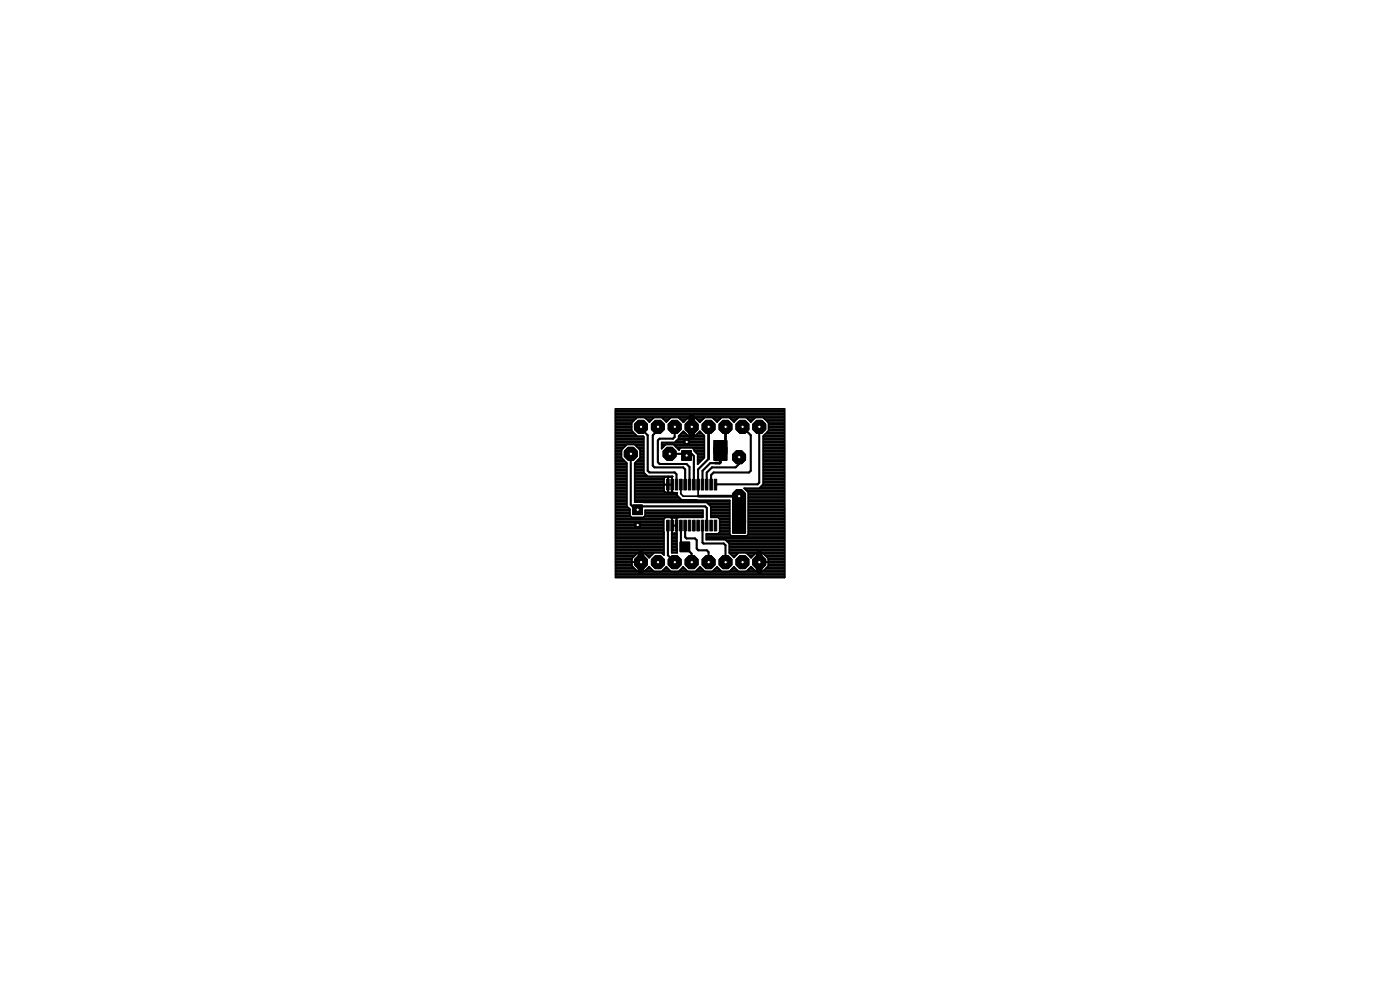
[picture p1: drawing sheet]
<svg xmlns="http://www.w3.org/2000/svg" width="210mm" height="148mm" viewBox="0 0 210 148" stroke-linecap="round" stroke-linejoin="round" font-family="sans-serif">
<g fill="#000" stroke="#000" stroke-width=".15">
<path d="M99.9 77.9h.4v1.6h-.4zM99.9 71.8h.4v1.6h-.4zM100.6 77.9h.4v1.6h-.4zM100.6 71.8h.4v1.6h-.4zM101.2 77.9h.4v1.6h-.4zM101.2 71.8h.4v1.6h-.4zM101.9 77.9h.4v1.6h-.4zM101.9 71.8h.4v1.6h-.4zM102.5 77.9h.4v1.6h-.4zM102.5 71.8h.4v1.6h-.4zM103.2 77.9h.4v1.6h-.4zM103.2 71.8h.4v1.6h-.4z"/>
<path d="M103.8 77.9h.4v1.6h-.4zM103.8 71.8h.4v1.6h-.4zM104.5 77.9h.4v1.6h-.4zM104.5 71.8h.4v1.6h-.4zM105.1 77.9h.4v1.6h-.4zM105.1 71.8h.4v1.6h-.4zM105.8 77.9h.4v1.6h-.4zM105.8 71.8h.4v1.6h-.4zM106.4 77.9h.4v1.6h-.4zM106.4 71.8h.4v1.6h-.4zM107.1 77.9h.4v1.6h-.4zM107.1 71.8h.4v1.6h-.4z"/>
<circle cx="113.8" cy="63.9" r="1.05"/>
</g>
<g fill="none" stroke="#000" stroke-width=".25">
<path d="M92.3 66.3h4.2M92.3 67.4h.9M92.3 61.3h25.3v25.2h-25.3zM92.3 71.4h1.7M92.3 62.5h25.3M92.3 72.1h1.7M92.3 71.9h1.7M92.3 71.6h1.7M92.3 71.2h1.7M92.3 71h1.7M92.3 70.8h1.7M92.3 70.5h1.7"/>
<path d="M92.3 70.3h1.7M92.3 70.1h1.7M92.3 69.9h1.7M92.3 69.6h1.7M92.3 69.4h1.7M92.3 69.2h1.5M92.3 69h1.3M92.3 68.8h1.1M92.3 68.5h.9M92.3 68.3h.9M92.3 68.1h.9M92.3 67.9h.9"/>
<path d="M92.3 67.6h.9M92.3 67.2h1.1M92.3 67h1.3M92.3 66.8h1.5M92.3 66.5h4.2M92.3 66.1h4.2M92.3 65.9h4.2M92.3 65.7h4.2M92.3 65.4h4.2M92.3 65.2h3.1M92.3 65h2.9M92.3 64.8h2.7"/>
<path d="M92.3 64.5h2.4M92.3 64.3h2.4M92.3 64.1h2.4M92.3 63.9h2.4M92.3 63.6h2.4M92.3 63.4h2.4M92.3 63.2h2.5M92.3 63h2.8M92.3 62.8h3M92.3 62.3h25.3M92.3 62.1h25.3M92.3 61.9h25.3"/>
<path d="M92.3 61.7h25.3M92.3 61.4h25.3M92.3 78.7h7.2M92.3 75h1.7M92.3 79.9h7.2M92.3 79.6h7.2M92.3 79.4h7.2M92.3 79.2h7.2M92.3 79h7.2M92.3 78.5h7.2M92.3 78.3h7.2M92.3 78.1h7.2"/>
<path d="M92.3 77.9h7.2M92.3 77.6h7.3M92.3 77.4h2.3M92.3 77.2h2.1M92.3 77h2.1M92.3 76.8h2.1M92.3 76.5h2.1M92.3 76.3h2.1M92.3 76.1h1.9M92.3 75.9h1.7M92.3 75.6h1.7M92.3 75.4h1.7"/>
<path d="M92.3 75.2h1.7M92.3 74.8h1.7M92.3 74.5h1.7M92.3 74.3h1.7M92.3 74.1h1.7M92.3 73.9h1.7M92.3 73.6h1.7M92.3 73.4h1.7M92.3 73.2h1.7M92.3 73h1.7M92.3 72.7h1.7M92.3 72.5h1.7"/>
<path d="M92.3 72.3h1.7M93.2 67.4l.8-.8h1.1l.9 .8M93.2 67.4v1.2l.8 .8v6.4l.4 .5M94.4 76.3v1l.3 .2h1.8l.2-.2v-.9h8.7v1.1h-5.6l-.3 .3v5.4l-.3-.4h-1.2l-.7 .8-.7-.7h-1.1l-.8 .8v1.1l.8 .8h1.1l.7-.7 .7 .7M95.2 75h14.2v5.1l.3 .2M95.2 75.2h14.2M95.2 74.8h6.9M95.2 74.5h6.6M95.2 74.3h6.4M95.2 74.1h6.3M95.2 73.9h6.3M95.2 73.6h4.4"/>
<path d="M95.2 73.4h4.3M95.2 73.2h4.3M95.2 73h4.3M95.2 72.7h4.3M95.2 72.5h4.3M95.2 72.3h4.3M95.2 72.1h4.3M95.2 71.9h4.3M95.2 71.6h4.4M95.2 71.2h1.7M95.2 71h1.5M95.2 70.8h1.3"/>
<path d="M95.2 70.5h1.3M95.2 70.3h1.3M95.2 70.1h1.3M95.2 69.9h1.3M95.2 69.6h1.3M95.2 69.4h1.3M95.3 66.8h1.2M95.3 69.2h1.2M95.5 62.5l-.8 .9v1.1l.8 .8h.9l.1 .1M95.5 67h1M95.6 69h.9M95.8 67.2h.7"/>
<path d="M95.8 68.8h.7M96 67.4h.5M96 67.4v1.2l-.8 .8v5.8l10.8 .1 .6 .6M96 68.5h.5M96 68.3h.5M96 68.1h.5M96 67.9h.5M96 67.6h.5M96.5 70.8l.6 .6h3.7h-5.6M96.5 65.4v5.4M96.6 77.4h8.8M96.7 62.5l.7 .7"/>
<path d="M96.7 77.2h8.7M96.7 77h8.7M96.7 76.8h8.7M96.7 76.5h8.7M96.9 62.8h.9M97.1 63h.5M97.3 63.2h.1M98 62.5l-.6 .7M99.2 67.2l.6-.6h1.2l.8 .8M99.2 62.5l.7 .7M99.2 67.2h.1M99.2 67h.2"/>
<path d="M99.2 66.8h.5M99.2 66.5h6.4M99.4 62.8h1M99.5 72.6h1.3M99.6 73.6l.3 .2h1.6v.4l.7 .7h2.2l.2 .1M99.7 63h.4M99.9 71.4l-.4 .4v1.6l.1 .2M99.9 63.2h.1M100.1 71.4v2.4M100.1 73.6h.1M100.1 73.4h.1M100.1 73.2h.1"/>
<path d="M100.1 73h.1M100.1 72.7h.1M100.1 72.5h.1M100.1 72.3h.1M100.1 72.1h.1M100.1 71.9h.1M100.1 71.6h.1M100.4 71.4h.1M100.6 62.5l-.7 .7M100.7 79.9h.8v2.9h-.8zM100.8 71.4v2.4M100.8 77.6v2.3"/>
<path d="M100.8 78.7h.7M100.8 79.9h.1M100.8 79.6h.1M100.8 79.4h.1M100.8 79.2h.1M100.8 79h.1M100.8 78.5h.1M100.8 78.3h.1M100.8 78.1h.1M100.8 77.9h.1M100.8 77.6h.1M100.8 73.6h.1"/>
<path d="M100.8 73.4h.1M100.8 73.2h.1M100.8 73h.1M100.8 72.7h.1M100.8 72.5h.1M100.8 72.3h.1M100.8 72.1h.1M100.8 71.9h.1M100.8 71.6h.1M101.2 66.3l.5-.6v-.4l.8-.7 .6 .7h1.1l.7-.7 .7 .7v3.3M101.2 66.8h4.4M101.3 66.1h4.3"/>
<path d="M101.4 67h4.2M101.4 77.6v2.3M101.4 79.9h.1M101.4 79.6h.1M101.4 79.4h.1M101.4 79.2h.1M101.4 79h.1M101.4 78.5h.1M101.4 78.3h.1M101.4 78.1h.1M101.4 77.9h.1M101.4 77.6h.1"/>
<path d="M101.6 67.2h.4M101.6 65.9h4M101.7 62.5l.8 .8 .6-.7h1.1l.7 .7 .8-.8M101.7 65.7h3.9M101.7 65.4h3.9M101.8 67.4h.1M101.8 67.4l.2-.3h1.8l.3 .3v.1l.5 .6v1.5l1-1M101.9 65.2h1.2M102 62.8h1M102.1 72.6v1.4l.3 .3h2.3v-1.7M102.1 65h.7M102.2 63h.5"/>
<path d="M102.3 64.8h.3M102.4 63.2h.1M103.7 62.6v2.7M103.7 63.9h.1M103.7 65.2h.1M103.7 65h.1M103.7 64.8h.1M103.7 64.5h.1M103.7 64.3h.1M103.7 64.1h.1M103.7 63.6h.1M103.7 63.4h.1"/>
<path d="M103.7 63.2h.1M103.7 63h.1M103.7 62.8h.1M103.9 67.2h1.7M104.1 67.4h1.5M104.2 67.6h1.4M104.3 65.2h1.2M104.4 67.9h1.2M104.4 62.8h1M104.5 65h.8M104.6 69.4h.1M104.6 69.2h.4"/>
<path d="M104.6 69h.6M104.6 68.8h.8M104.6 68.5h1M104.6 68.3h1M104.6 68.1h1M104.6 63h.6M104.8 64.8h.3M104.9 63.2h.1M105.6 66.3h-6.4v.9M106 78.7h.1M106.1 75.4h3.3M106.3 75.6h3.1"/>
<path d="M106.6 75.9h2.8M106.6 75.9v1.6h1.1l.2 .3v1.9l-.2 .3h-1.8v.9h2.9l.5 .5v1.4l.7 .7 .7-.7h1.2l.7 .8 .7-.7h1.1l.8 .8v1.1l-.8 .8h-1.1l-.7-.7-.7 .7M106.6 77.4h2.8M106.6 77.2h2.8M106.6 77h2.8M106.6 76.8h2.8M106.6 76.5h2.8M106.6 76.3h2.8M106.6 76.1h2.8M106.8 62.5l.7 .7M107 62.8h1M107.3 63h.4"/>
<path d="M107.3 72.6h.1M107.5 63.2h.1M107.8 79.9h1.6M107.8 77.6h1.6M107.9 78.7h1.5M107.9 79.6h1.5M107.9 79.4h1.5M107.9 79.2h1.5M107.9 79h1.5M107.9 78.5h1.5M107.9 78.3h1.5M107.9 78.1h1.5"/>
<path d="M107.9 77.9h1.5M108.2 62.5l-.7 .7M109.3 62.5l.7 .7M109.6 62.8h.9M109.8 63h.5M110 63.2h.1M110.7 62.5l-.7 .7M111.6 73.2h6M111.9 73.4h5.7M111.9 62.5l.7 .7M112.1 73.6h5.5M112.1 62.8h.9"/>
<path d="M112.2 78.7h5.4M112.2 75h5.4M112.2 79.9h5.4M112.2 79.6h5.4M112.2 79.4h5.4M112.2 79.2h5.4M112.2 79h5.4M112.2 78.5h5.4M112.2 78.3h5.4M112.2 78.1h5.4M112.2 77.9h5.4M112.2 77.6h5.4"/>
<path d="M112.2 77.4h5.4M112.2 77.2h5.4M112.2 77h5.4M112.2 76.8h5.4M112.2 76.5h5.4M112.2 76.3h5.4M112.2 76.1h5.4M112.2 75.9h5.4M112.2 75.6h5.4M112.2 75.4h5.4M112.2 75.2h5.4M112.2 74.8h5.4"/>
<path d="M112.2 74.5h5.4M112.2 74.3h5.4M112.2 74.1h5.4M112.2 73.9h5.4M112.3 63h.5M112.6 63.2h.1M113.3 62.5l-.7 .7M114 73h3.6M114.2 72.7h3.4M114.4 66.3h3.2M114.4 67.4h3.2M114.4 72.5l-.6 .7h-2.2l.6 .6v6.3l-.2 .2"/>
<path d="M114.4 71.4h3.2M114.4 62.5l.8 .9v1.1l-.8 .8v7.2M114.4 72.5h3.2M114.4 72.3h3.2M114.4 72.1h3.2M114.4 71.9h3.2M114.4 71.6h3.2M114.4 71.2h3.2M114.4 71h3.2M114.4 70.8h3.2M114.4 70.5h3.2M114.4 70.3h3.2"/>
<path d="M114.4 70.1h3.2M114.4 69.9h3.2M114.4 69.6h3.2M114.4 69.4h3.2M114.4 69.2h3.2M114.4 69h3.2M114.4 68.8h3.2M114.4 68.5h3.2M114.4 68.3h3.2M114.4 68.1h3.2M114.4 67.9h3.2M114.4 67.6h3.2"/>
<path d="M114.4 67.2h3.2M114.4 67h3.2M114.4 66.8h3.2M114.4 66.5h3.2M114.4 66.1h3.2M114.4 65.9h3.2M114.4 65.7h3.2M114.4 65.4h3.2M114.5 65.2h3.1M114.6 62.8h3M114.8 65h2.8M114.9 63h2.7"/>
<path d="M115 64.8h2.6M115.1 63.2h2.5M115.2 64.5h2.4M115.2 64.3h2.4M115.2 64.1h2.4M115.2 63.9h2.4M115.2 63.6h2.4M115.2 63.4h2.4M92.3 80.3h7.2M92.3 85.6h25.3M92.3 86.3h25.3M92.3 86.1h25.3"/>
<path d="M92.3 85.9h25.3M92.3 85.4h3.1M92.3 85.2h2.8M92.3 85h2.6M92.3 84.7h2.4M92.3 84.5h2.4M92.3 84.3h2.4M92.3 84.1h2.4M92.3 83.8h2.4M92.3 83.6h2.5M92.3 83.4h2.7M92.3 83.2h2.9"/>
<path d="M92.3 83h3.2M92.3 82.7h7.2M92.3 82.5h7.2M92.3 82.3h7.2M92.3 82.1h7.2M92.3 81.9h7.2M92.3 81.6h7.2M92.3 81.4h7.2M92.3 81.2h7.2M92.3 81h7.2M92.3 80.7h7.2M92.3 80.5h7.2"/>
<path d="M92.3 80.1h7.2M94.7 84.2h1.4M96.1 82.9v2.7M96.1 85.4h.1M96.1 85.2h.1M96.1 85h.1M96.1 84.7h.1M96.1 84.5h.1M96.1 84.3h.1M96.1 84.1h.1M96.1 83.8h.1M96.1 83.6h.1"/>
<path d="M96.1 83.4h.1M96.1 83.2h.1M96.1 83h.1M96.7 83h1.2M96.8 85.4h1M96.9 83.2h.8M97 85.2h.6M97.2 83.4h.3M97.3 85h.1M99.2 85.6l.7-.7 .7 .7M99.3 83h.2M99.4 85.4h1"/>
<path d="M99.7 85.2h.4M99.9 85h.1M100.7 80.3h.8M100.7 82.7h.8M100.7 82.5h.8M100.7 82.3h.8M100.7 82.1h.8M100.7 81.9h.8M100.7 81.6h.8M100.7 81.4h.8M100.7 81.2h.8M100.7 81h.8"/>
<path d="M100.7 80.7h.8M100.7 80.5h.8M100.7 80.1h.8M101.7 85.6l.7-.7 .7 .7M102 85.4h.9M102.1 81.9h.1M102.2 85.2h.5M102.4 85h.1M104.3 85.6l.7-.7 .7 .7M104.5 85.4h.9M104.7 85.2h.5M104.9 85h.1"/>
<path d="M105.9 80.3h11.7M105.9 80.7h11.7M105.9 80.5h11.7M105.9 80.1h3.5M106.8 85.6l.7-.7 .7 .7M107 85.4h1M107.3 85.2h.5M107.5 85h.1M108.9 81h8.7M109.1 81.2h8.5M109.3 81.4h8.3M109.3 85.6l.7-.7 .7 .7"/>
<path d="M109.3 82.7h8.3M109.3 82.5h8.3M109.3 82.3h8.3M109.3 82.1h8.3M109.3 81.9h8.3M109.3 81.6h8.3M109.5 83h1.1M109.6 85.4h.9M109.7 83.2h.7M109.8 85.2h.5M109.9 83.4h.3M110 85h.1"/>
<path d="M112 83h1.2M112.1 85.4h1M112.2 80.1h5.4M112.2 83.2h.8M112.3 85.2h.6M112.5 83.4h.3M112.5 85h.2M113.8 82.9v2.7M113.8 84.2h1.4M113.8 85.4h.1M113.8 85.2h.1M113.8 85h.1"/>
<path d="M113.8 84.7h.1M113.8 84.5h.1M113.8 84.3h.1M113.8 84.1h.1M113.8 83.8h.1M113.8 83.6h.1M113.8 83.4h.1M113.8 83.2h.1M113.8 83h.1M114.5 83h3.1M114.6 85.4h3M114.7 83.2h2.9"/>
<path d="M114.8 85.2h2.8M114.9 83.4h2.7M115 85h2.6M115.1 83.6h2.5M115.2 84.7h2.4M115.2 84.5h2.4M115.2 84.3h2.4M115.2 84.1h2.4M115.2 83.8h2.4"/>
</g>
<path d="M103.7 62.5v2.8M96.1 83v2.5M113.8 83v2.5" fill="none" stroke="#000" stroke-width="1"/>
<g fill="none" stroke="#000" stroke-width=".32">
<path d="M94.6 68v7.6l.2 .3h10.9l.3 .2v2.6M96.1 63.9v.3l1 1v5.3l.3 .3h3.8l.2 .3v1.5M98.6 63.9v.6l-.7 .7v4.6l.2 .2h4.3l.3 .3v2.3M100.1 78.7v4.5l1.1 1M100.4 68h3.3l.3 .3v4.3M101.2 63.9v1.6l-.3 .2h-2l-.3 .3v3.3l.3 .2h4l.5 .5v2.6M102.1 78.7v3.2M102.7 78.7v1.8l.2 .2h1.3l.3 .2v1.3l.2 .2h1.3l.2 .3v1.5M105.3 78.7v2.6l.2 .1h3l.3 .3v2.5M106.2 68.7l-1.5 1.6v2.8M107.3 69.4h-.8l-1.2 1.1v2.1M110.8 68.5v1l-.5 .5h-3.6l-.7 .8v1.8"/>
<path d="M111.3 63.9l1.3 1.3v5.3l-.3 .3h-5.3l-.4 .4v1.4M113.8 63.9v8.4l-.2 .3h-6.3M102.1 81.9h.6l1 1.1v1.2"/>
</g>
<path d="M104.7 74.3h6.1M106.2 63.9v4.8M108.8 63.9v2.3l-.8 .8v2.3l-.1 .1h-.6" fill="none" stroke="#000" stroke-width=".42"/>
<circle cx="113.9" cy="63.9" r=".25" fill="#fff" stroke="#000" stroke-width=".15"/>
<circle cx="111.3" cy="63.9" r="1.05" fill="#000" stroke="#000" stroke-width=".15"/>
<circle cx="111.3" cy="63.9" r=".25" fill="#fff" stroke="#000" stroke-width=".15"/>
<circle cx="108.8" cy="63.9" r="1.05" fill="#000" stroke="#000" stroke-width=".15"/>
<circle cx="108.8" cy="63.9" r=".25" fill="#fff" stroke="#000" stroke-width=".15"/>
<circle cx="106.2" cy="63.9" r="1.05" fill="#000" stroke="#000" stroke-width=".15"/>
<circle cx="106.3" cy="63.9" r=".25" fill="#fff" stroke="#000" stroke-width=".15"/>
<circle cx="103.7" cy="63.9" r="1.05" fill="#000" stroke="#000" stroke-width=".15"/>
<circle cx="103.7" cy="63.9" r=".25" fill="#fff" stroke="#000" stroke-width=".15"/>
<circle cx="101.2" cy="63.9" r="1.05" fill="#000" stroke="#000" stroke-width=".15"/>
<circle cx="101.2" cy="63.9" r=".25" fill="#fff" stroke="#000" stroke-width=".15"/>
<circle cx="98.6" cy="63.9" r="1.05" fill="#000" stroke="#000" stroke-width=".15"/>
<circle cx="98.7" cy="63.9" r=".25" fill="#fff" stroke="#000" stroke-width=".15"/>
<circle cx="96.1" cy="63.9" r="1.05" fill="#000" stroke="#000" stroke-width=".15"/>
<circle cx="96.1" cy="63.9" r=".25" fill="#fff" stroke="#000" stroke-width=".15"/>
<circle cx="94.6" cy="68" r="1.05" fill="#000" stroke="#000" stroke-width=".15"/>
<circle cx="94.6" cy="68" r=".25" fill="#fff" stroke="#000" stroke-width=".15"/>
<circle cx="100.4" cy="68" r="1.05" fill="#000" stroke="#000" stroke-width=".15"/>
<circle cx="100.4" cy="68" r=".25" fill="#fff" stroke="#000" stroke-width=".15"/>
<circle cx="110.8" cy="68.5" r="1.05" fill="#000" stroke="#000" stroke-width=".15"/>
<circle cx="110.8" cy="68.5" r=".25" fill="#fff" stroke="#000" stroke-width=".15"/>
<circle cx="110.8" cy="74.3" r="1.05" fill="#000" stroke="#000" stroke-width=".15"/>
<circle cx="110.8" cy="74.3" r=".25" fill="#fff" stroke="#000" stroke-width=".15"/>
<circle cx="96.1" cy="84.2" r="1.05" fill="#000" stroke="#000" stroke-width=".15"/>
<circle cx="96.1" cy="84.2" r=".25" fill="#fff" stroke="#000" stroke-width=".15"/>
<circle cx="98.6" cy="84.2" r="1.05" fill="#000" stroke="#000" stroke-width=".15"/>
<circle cx="98.7" cy="84.2" r=".25" fill="#fff" stroke="#000" stroke-width=".15"/>
<circle cx="101.2" cy="84.2" r="1.05" fill="#000" stroke="#000" stroke-width=".15"/>
<circle cx="101.2" cy="84.2" r=".25" fill="#fff" stroke="#000" stroke-width=".15"/>
<circle cx="103.7" cy="84.2" r="1.05" fill="#000" stroke="#000" stroke-width=".15"/>
<circle cx="103.7" cy="84.2" r=".25" fill="#fff" stroke="#000" stroke-width=".15"/>
<circle cx="106.2" cy="84.2" r="1.05" fill="#000" stroke="#000" stroke-width=".15"/>
<circle cx="106.3" cy="84.2" r=".25" fill="#fff" stroke="#000" stroke-width=".15"/>
<circle cx="108.8" cy="84.2" r="1.05" fill="#000" stroke="#000" stroke-width=".15"/>
<circle cx="108.8" cy="84.2" r=".25" fill="#fff" stroke="#000" stroke-width=".15"/>
<circle cx="111.3" cy="84.2" r="1.05" fill="#000" stroke="#000" stroke-width=".15"/>
<circle cx="111.3" cy="84.2" r=".25" fill="#fff" stroke="#000" stroke-width=".15"/>
<circle cx="113.8" cy="84.2" r="1.05" fill="#000" stroke="#000" stroke-width=".15"/>
<circle cx="113.9" cy="84.2" r=".25" fill="#fff" stroke="#000" stroke-width=".15"/>
<circle cx="103" cy="66.2" r=".44" fill="#000" stroke="#000" stroke-width=".15"/>
<circle cx="103" cy="66.2" r=".25" fill="#fff" stroke="#000" stroke-width=".15"/>
<circle cx="95.6" cy="78.7" r=".44" fill="#000" stroke="#000" stroke-width=".15"/>
<circle cx="95.6" cy="78.7" r=".25" fill="#fff" stroke="#000" stroke-width=".15"/>
<path d="M102 81.2h1.4v1.5h-1.4z" fill="#000" stroke="#000" stroke-width=".15"/>
<path d="M109.8 74.6h2v2h-2z" fill="#000" stroke="#000" stroke-width=".15"/>
<path d="M109.8 76.4h2v2h-2z" fill="#000" stroke="#000" stroke-width=".15"/>
<path d="M109.8 77.9h2v2h-2z" fill="#000" stroke="#000" stroke-width=".15"/>
<path d="M107 66h2v1.9h-2z" fill="#000" stroke="#000" stroke-width=".15"/>
<path d="M107 67h2v2h-2z" fill="#000" stroke="#000" stroke-width=".15"/>
<path d="M102.2 67.5h1.5v1.5h-1.5z" fill="#000" stroke="#000" stroke-width=".15"/>
<circle cx="103" cy="68.2" r=".25" fill="#fff" stroke="#000" stroke-width=".15"/>
<path d="M94.9 75.6h1.4v1.5h-1.4z" fill="#000" stroke="#000" stroke-width=".15"/>
<circle cx="95.6" cy="76.4" r=".25" fill="#fff" stroke="#000" stroke-width=".15"/>
<circle cx="113.8" cy="63.9" r="1.05" fill="#000" stroke="#000" stroke-width=".15"/>
<circle cx="113.9" cy="63.9" r=".25" fill="#fff" stroke="#000" stroke-width=".15"/>
<circle cx="111.3" cy="63.9" r="1.05" fill="#000" stroke="#000" stroke-width=".15"/>
<circle cx="111.3" cy="63.9" r=".25" fill="#fff" stroke="#000" stroke-width=".15"/>
<circle cx="108.8" cy="63.9" r="1.05" fill="#000" stroke="#000" stroke-width=".15"/>
<circle cx="108.8" cy="63.9" r=".25" fill="#fff" stroke="#000" stroke-width=".15"/>
<circle cx="106.2" cy="63.9" r="1.05" fill="#000" stroke="#000" stroke-width=".15"/>
<circle cx="106.3" cy="63.9" r=".25" fill="#fff" stroke="#000" stroke-width=".15"/>
<circle cx="103.7" cy="63.9" r="1.05" fill="#000" stroke="#000" stroke-width=".15"/>
<circle cx="103.7" cy="63.9" r=".25" fill="#fff" stroke="#000" stroke-width=".15"/>
<circle cx="101.2" cy="63.9" r="1.05" fill="#000" stroke="#000" stroke-width=".15"/>
<circle cx="101.2" cy="63.9" r=".25" fill="#fff" stroke="#000" stroke-width=".15"/>
<circle cx="98.6" cy="63.9" r="1.05" fill="#000" stroke="#000" stroke-width=".15"/>
<circle cx="98.7" cy="63.9" r=".25" fill="#fff" stroke="#000" stroke-width=".15"/>
<circle cx="96.1" cy="63.9" r="1.05" fill="#000" stroke="#000" stroke-width=".15"/>
<circle cx="96.1" cy="63.9" r=".25" fill="#fff" stroke="#000" stroke-width=".15"/>
<circle cx="94.6" cy="68" r="1.05" fill="#000" stroke="#000" stroke-width=".15"/>
<circle cx="94.6" cy="68" r=".25" fill="#fff" stroke="#000" stroke-width=".15"/>
<circle cx="100.4" cy="68" r="1.05" fill="#000" stroke="#000" stroke-width=".15"/>
<circle cx="100.4" cy="68" r=".25" fill="#fff" stroke="#000" stroke-width=".15"/>
<circle cx="110.8" cy="68.5" r="1.05" fill="#000" stroke="#000" stroke-width=".15"/>
<circle cx="110.8" cy="68.5" r=".25" fill="#fff" stroke="#000" stroke-width=".15"/>
<circle cx="110.8" cy="74.3" r="1.05" fill="#000" stroke="#000" stroke-width=".15"/>
<circle cx="110.8" cy="74.3" r=".25" fill="#fff" stroke="#000" stroke-width=".15"/>
<circle cx="96.1" cy="84.2" r="1.05" fill="#000" stroke="#000" stroke-width=".15"/>
<circle cx="96.1" cy="84.2" r=".25" fill="#fff" stroke="#000" stroke-width=".15"/>
<circle cx="98.6" cy="84.2" r="1.05" fill="#000" stroke="#000" stroke-width=".15"/>
<circle cx="98.7" cy="84.2" r=".25" fill="#fff" stroke="#000" stroke-width=".15"/>
<circle cx="101.2" cy="84.2" r="1.05" fill="#000" stroke="#000" stroke-width=".15"/>
<circle cx="101.2" cy="84.2" r=".25" fill="#fff" stroke="#000" stroke-width=".15"/>
<circle cx="103.7" cy="84.2" r="1.05" fill="#000" stroke="#000" stroke-width=".15"/>
<circle cx="103.7" cy="84.2" r=".25" fill="#fff" stroke="#000" stroke-width=".15"/>
<circle cx="106.2" cy="84.2" r="1.05" fill="#000" stroke="#000" stroke-width=".15"/>
<circle cx="106.3" cy="84.2" r=".25" fill="#fff" stroke="#000" stroke-width=".15"/>
<circle cx="108.8" cy="84.2" r="1.05" fill="#000" stroke="#000" stroke-width=".15"/>
<circle cx="108.8" cy="84.2" r=".25" fill="#fff" stroke="#000" stroke-width=".15"/>
<circle cx="111.3" cy="84.2" r="1.05" fill="#000" stroke="#000" stroke-width=".15"/>
<circle cx="111.3" cy="84.2" r=".25" fill="#fff" stroke="#000" stroke-width=".15"/>
<circle cx="113.8" cy="84.2" r="1.05" fill="#000" stroke="#000" stroke-width=".15"/>
<circle cx="113.9" cy="84.2" r=".25" fill="#fff" stroke="#000" stroke-width=".15"/>
<circle cx="103" cy="66.2" r=".44" fill="#000" stroke="#000" stroke-width=".15"/>
<circle cx="103" cy="66.2" r=".25" fill="#fff" stroke="#000" stroke-width=".15"/>
<circle cx="95.6" cy="78.7" r=".44" fill="#000" stroke="#000" stroke-width=".15"/>
<circle cx="95.6" cy="78.7" r=".25" fill="#fff" stroke="#000" stroke-width=".15"/>
<path d="M102 81.2h1.4v1.5h-1.4z" fill="#000" stroke="#000" stroke-width=".15"/>
<path d="M109.8 74.6h2v2h-2z" fill="#000" stroke="#000" stroke-width=".15"/>
<path d="M109.8 76.4h2v2h-2z" fill="#000" stroke="#000" stroke-width=".15"/>
<path d="M109.8 77.9h2v2h-2z" fill="#000" stroke="#000" stroke-width=".15"/>
<path d="M107 66h2v1.9h-2z" fill="#000" stroke="#000" stroke-width=".15"/>
<path d="M107 67h2v2h-2z" fill="#000" stroke="#000" stroke-width=".15"/>
<path d="M102.2 67.5h1.5v1.5h-1.5z" fill="#000" stroke="#000" stroke-width=".15"/>
<circle cx="103" cy="68.2" r=".25" fill="#fff" stroke="#000" stroke-width=".15"/>
<path d="M94.9 75.6h1.4v1.5h-1.4z" fill="#000" stroke="#000" stroke-width=".15"/>
<circle cx="95.6" cy="76.4" r=".25" fill="#fff" stroke="#000" stroke-width=".15"/>
<path d="M92.3 61.2h25.3v25.3h-25.3z" fill="none" stroke="#000" stroke-width=".15"/>
</svg>
